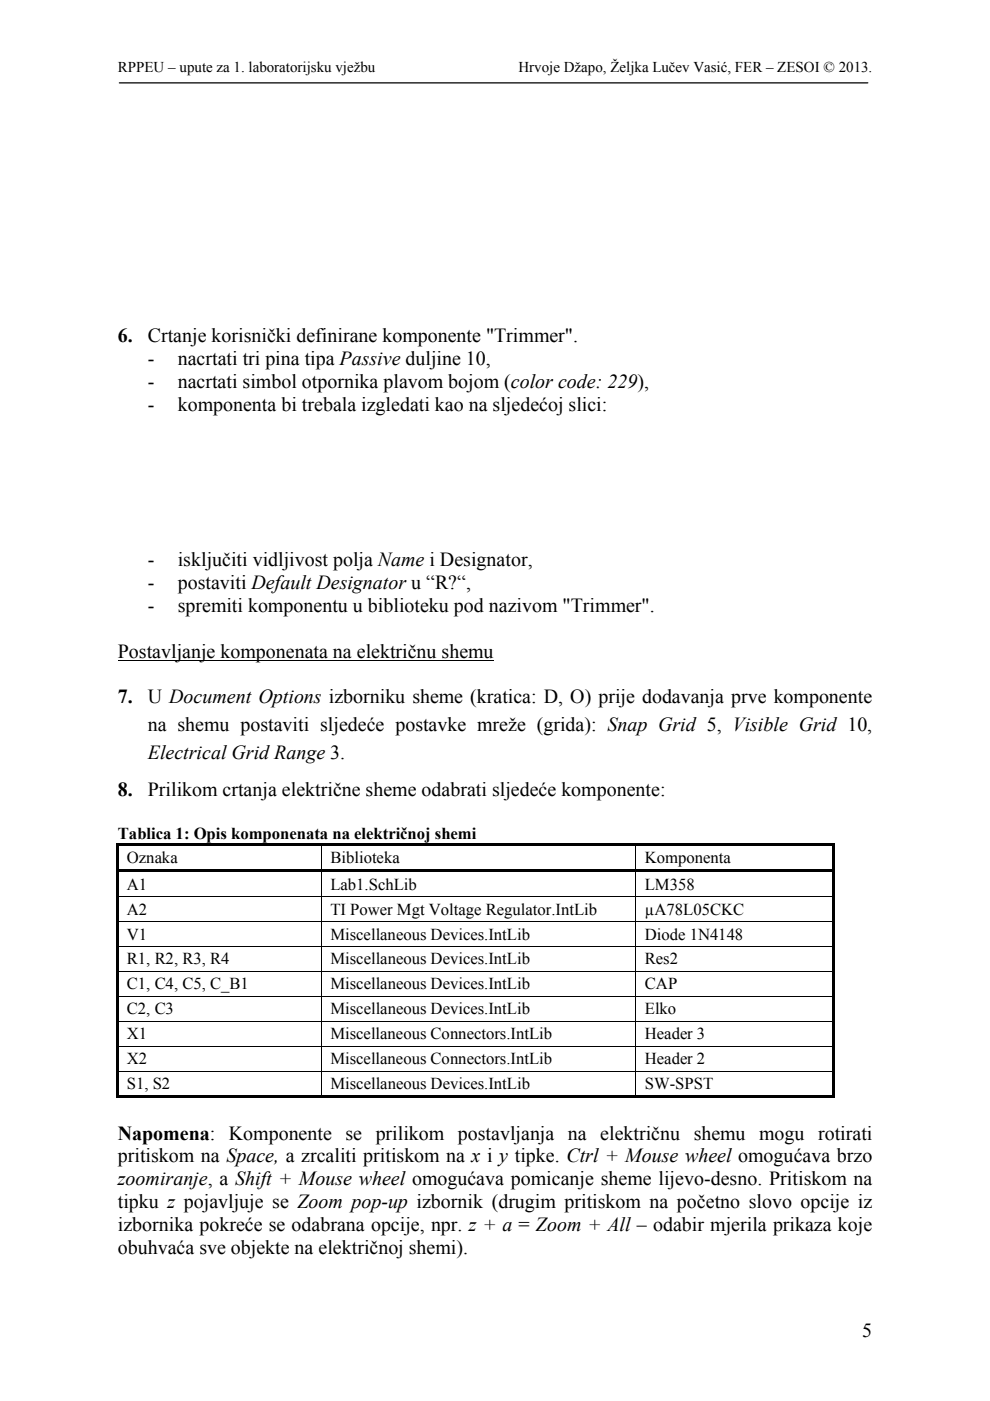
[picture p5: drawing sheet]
<svg xmlns="http://www.w3.org/2000/svg" width="210mm" height="297mm" viewBox="0 0 210 297" stroke-linecap="round" stroke-linejoin="round" font-family="sans-serif">
<defs><g id="words">
<g font-size="4.2">
<text x="25" y="72.5">6.</text>
<text x="31.3" y="72.5">Crtanje korisnički definirane komponente &quot;Trimmer&quot;.</text>
<text x="31.3" y="77.4">-</text>
<text x="37.7" y="77.4">nacrtati tri pina tipa Passive duljine 10,</text>
<text x="31.3" y="82.3">-</text>
<text x="37.7" y="82.3">nacrtati simbol otpornika plavom bojom (color code: 229),</text>
<text x="31.3" y="87.1">-</text>
<text x="37.7" y="87.1">komponenta bi trebala izgledati kao na sljedećoj slici:</text>
<text x="31.3" y="119.9">-</text>
<text x="37.7" y="119.9">isključiti vidljivost polja Name i Designator,</text>
<text x="31.3" y="124.8">-</text>
<text x="37.7" y="124.8">postaviti Default Designator u “R?“,</text>
<text x="31.3" y="129.7">-</text>
<text x="37.7" y="129.7">spremiti komponentu u biblioteku pod nazivom &quot;Trimmer&quot;.</text>
<text x="25" y="139.4">Postavljanje komponenata na električnu shemu</text>
<text x="25" y="149.1">7.</text>
<text x="31.3" y="149.1">U Document Options izborniku sheme (kratica: D, O) prije dodavanja prve komponente</text>
<text x="31.3" y="155">na shemu postaviti sljedeće postavke mreže (grida): Snap Grid 5, Visible Grid 10,</text>
<text x="31.3" y="160.8">Electrical Grid Range 3.</text>
<text x="25" y="168.8">8.</text>
<text x="31.3" y="168.8">Prilikom crtanja električne sheme odabrati sljedeće komponente:</text>
<text x="25" y="241.6">Napomena: Komponente se prilikom postavljanja na električnu shemu mogu rotirati</text>
<text x="25" y="251.3">zoomiranje, a Shift + Mouse wheel omogućava pomicanje sheme lijevo-desno. Pritiskom na</text>
<text x="25" y="246.5">pritiskom na Space, a zrcaliti pritiskom na x i y tipke. Ctrl + Mouse wheel omogućava brzo</text>
<text x="25" y="256.2">tipku z pojavljuje se Zoom pop-up izbornik (drugim pritiskom na početno slovo opcije iz</text>
<text x="25" y="261.1">izbornika pokreće se odabrana opcije, npr. z + a = Zoom + All – odabir mjerila prikaza koje</text>
<text x="25" y="265.9">obuhvaća sve objekte na električnoj shemi).</text>
<text x="182.9" y="283.6">5</text>
</g>
<g font-size="3.5">
<text x="25" y="177.9">Tablica 1: Opis komponenata na električnoj shemi</text>
<text x="26.9" y="183">Oznaka</text>
<text x="70.1" y="183">Biblioteka</text>
<text x="136.8" y="183">Komponenta</text>
<text x="26.9" y="188.6">A1</text>
<text x="70.1" y="188.6">Lab1.SchLib</text>
<text x="136.8" y="188.6">LM358</text>
<text x="26.9" y="193.9">A2</text>
<text x="70.1" y="193.9">TI Power Mgt Voltage Regulator.IntLib</text>
<text x="136.8" y="193.9">µA78L05CKC</text>
<text x="26.9" y="199.2">V1</text>
<text x="70.1" y="199.2">Miscellaneous Devices.IntLib</text>
<text x="136.8" y="199.2">Diode 1N4148</text>
<text x="26.9" y="204.5">R1, R2, R3, R4</text>
<text x="26.9" y="209.8">C1, C4, C5, C_B1</text>
<text x="70.1" y="204.5">Miscellaneous Devices.IntLib</text>
<text x="70.1" y="209.8">Miscellaneous Devices.IntLib</text>
<text x="136.8" y="204.5">Res2</text>
<text x="136.8" y="209.8">CAP</text>
<text x="26.9" y="215.1">C2, C3</text>
<text x="70.1" y="215.1">Miscellaneous Devices.IntLib</text>
<text x="136.8" y="215.1">Elko</text>
<text x="26.9" y="220.4">X1</text>
<text x="70.1" y="220.4">Miscellaneous Connectors.IntLib</text>
<text x="136.8" y="220.4">Header 3</text>
<text x="26.9" y="225.7">X2</text>
<text x="70.1" y="225.7">Miscellaneous Connectors.IntLib</text>
<text x="136.8" y="225.7">Header 2</text>
<text x="26.9" y="230.9">S1, S2</text>
<text x="70.1" y="230.9">Miscellaneous Devices.IntLib</text>
<text x="136.8" y="230.9">SW-SPST</text>
</g>
<g font-size="3.2">
<text x="25" y="15.4">RPPEU – upute za 1. laboratorijsku vježbu</text>
<text x="110" y="15.4">Hrvoje Džapo, Željka Lučev Vasić, FER – ZESOI © 2013.</text>
</g>
</g></defs>
<path d="M25.3 17.6h158.8" fill="none" stroke="#000" stroke-width=".26"/>
<g fill="none" stroke="#000" stroke-width=".21">
<path d="M25 140h79.7M68.2 179.2v5.1M134.9 179.2v5.1M24.7 195.3h151.8M68.2 184.8v5.2M68.2 190.1v5.2M68.2 195.4v5.2M134.9 184.8v5.2M134.9 190.1v5.2M134.9 195.4v5.2M176.5 190.1h-151.8M24.7 200.6h151.8"/>
<path d="M24.7 205.9h151.8M24.7 211.2h151.8M24.7 216.5h151.8M68.2 200.7v5.1M68.2 206v5.1M68.2 211.3v5.1M68.2 216.6v5.1M134.9 200.7v5.1M134.9 206v5.1M134.9 211.3v5.1M134.9 216.6v5.1M24.7 221.8h151.8"/>
<path d="M24.7 227.1h151.8M68.2 221.9v5.1M68.2 227.2v5.1M134.9 221.9v5.1M134.9 227.2v5.1"/>
</g>
<g fill="#000">
<path d="M24.7 178.7h.6v.5h-.6zM24.7 178.7h152.3v.5h-152.3zM176.5 178.7h.5v.5h-.5zM24.7 179.2h.6v5.1h-.6zM24.7 184.3h152.3v.5h-152.3zM24.7 184.8h.6v5.2h-.6zM24.7 190.1h.6v5.2h-.6zM176.5 179.2h.5v5.1h-.5zM176.5 184.8h.5v5.2h-.5zM176.5 190h.5v.1h-.5zM176.5 190.1h.5v5.2h-.5zM176.5 195.3h.5v.1h-.5z"/>
<path d="M24.7 195.4h.6v5.2h-.6zM24.7 200.7h.6v5.1h-.6zM24.7 206h.6v5.1h-.6zM24.7 211.3h.6v5.1h-.6zM176.5 195.4h.5v5.2h-.5zM176.5 200.6h.5v.1h-.5zM176.5 200.7h.5v5.1h-.5zM176.5 205.8h.5v.2h-.5zM176.5 206h.5v5.1h-.5zM176.5 211.1h.5v.2h-.5zM176.5 211.3h.5v5.1h-.5zM176.5 216.4h.5v.2h-.5z"/>
<path d="M24.7 216.6h.6v5.1h-.6zM24.7 221.9h.6v5.1h-.6zM24.7 227.2h.6v5.6h-.6zM24.7 232.3h43.4v.5h-43.4zM68.1 232.3h66.7v.5h-66.7zM134.8 232.3h41.7v.5h-41.7zM176.5 216.6h.5v5.1h-.5zM176.5 221.7h.5v.2h-.5zM176.5 221.9h.5v5.1h-.5zM176.5 227h.5v.2h-.5zM176.5 227.2h.5v5.6h-.5zM176.5 232.3h.5v.5h-.5z"/>
</g>
<use href="#words"/>
</svg>
